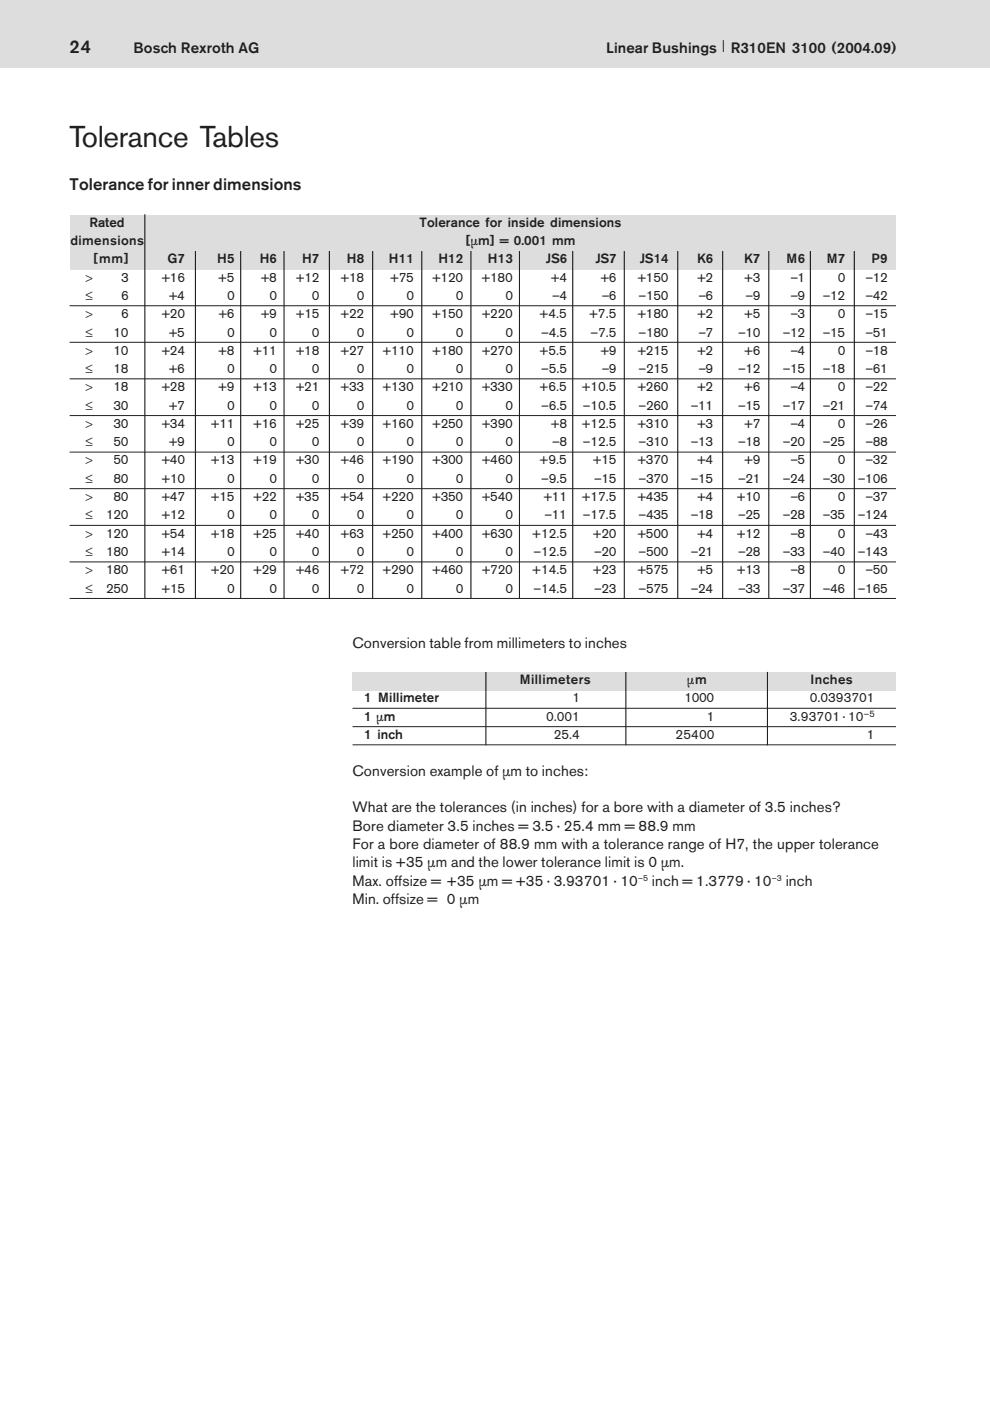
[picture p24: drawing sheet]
<svg xmlns="http://www.w3.org/2000/svg" width="210mm" height="297mm" viewBox="0 0 210 297" stroke-linecap="round" stroke-linejoin="round" font-family="sans-serif">
<defs><g id="words">
<text font-size="6.3" fill="#231f1f" x="14.8" y="31.2">Tolerance Tables</text>
<text font-size="3.9" fill="#231f1f" x="14.8" y="11.3">24</text>
<text font-size="3.5" fill="#231f1f" x="14.8" y="40.3">Tolerance for inner dimensions</text>
<g font-size="3.2" fill="#231f1f">
<text x="28.3" y="11.2">Bosch Rexroth AG</text>
<text x="128.5" y="11.2">Linear Bushings</text>
<text x="154.9" y="11.3">R310EN 3100 (2004.09)</text>
<text x="74.7" y="137.3">Conversion table from millimeters to inches</text>
<text x="74.7" y="164.5">Conversion example of µm to inches:</text>
<text x="74.7" y="172.2">What are the tolerances (in inches) for a bore with a diameter of 3.5 inches?</text>
<text x="74.7" y="176.1">Bore diameter 3.5 inches = 3.5 · 25.4 mm = 88.9 mm</text>
<text x="74.7" y="180">For a bore diameter of 88.9 mm with a tolerance range of H7, the upper tolerance</text>
<text x="74.7" y="183.9">limit is +35 µm and the lower tolerance limit is 0 µm.</text>
<text x="74.7" y="187.8">Max. offsize = +35 µm = +35 · 3.93701 · 10</text>
<text x="74.7" y="191.6">Min. offsize = 0 µm</text>
<text x="138.2" y="187.8">inch = 1.3779 · 10</text>
<text x="166.6" y="187.8">inch</text>
</g>
<g font-size="2.8" fill="#231f1f">
<text x="14.9" y="51.9">dimensions</text>
<text x="19" y="48.1">Rated</text>
<text x="88.9" y="48.1">Tolerance for inside dimensions</text>
<text x="98.7" y="51.9">[µm] = 0.001 mm</text>
<text x="18.1" y="59.7">&gt;</text>
<text x="19.8" y="55.8">[mm]</text>
<text x="25.7" y="59.7">3</text>
<text x="34.2" y="59.7">+16</text>
<text x="35.5" y="55.8">G7</text>
<text x="46" y="55.8">H5</text>
<text x="46.3" y="59.7">+5</text>
<text x="55.1" y="55.8">H6</text>
<text x="55.3" y="59.7">+8</text>
<text x="62.7" y="59.7">+12</text>
<text x="64" y="55.8">H7</text>
<text x="72.2" y="59.7">+18</text>
<text x="73.6" y="55.8">H8</text>
<text x="82.4" y="55.8">H11</text>
<text x="82.7" y="59.7">+75</text>
<text x="91.6" y="59.7">+120</text>
<text x="92.9" y="55.8">H12</text>
<text x="102.1" y="59.7">+180</text>
<text x="103.4" y="55.8">H13</text>
<text x="115.8" y="55.8">JS6</text>
<text x="116.8" y="59.7">+4</text>
<text x="126.3" y="55.8">JS7</text>
<text x="127.3" y="59.7">+6</text>
<text x="135.1" y="59.7">+150</text>
<text x="135.7" y="55.8">JS14</text>
<text x="147.8" y="55.8">K6</text>
<text x="147.8" y="59.7">+2</text>
<text x="157.8" y="55.8">K7</text>
<text x="157.8" y="59.7">+3</text>
<text x="166.8" y="55.8">M6</text>
<text x="167.6" y="59.7">–1</text>
<text x="175.3" y="55.8">M7</text>
<text x="177.7" y="59.7">0</text>
<text x="183.5" y="59.7">–12</text>
<text x="184.8" y="55.8">P9</text>
<text x="18.1" y="63.6">≤</text>
<text x="25.7" y="63.6">6</text>
<text x="35.8" y="63.6">+4</text>
<text x="48.2" y="63.6">0</text>
<text x="57.2" y="63.6">0</text>
<text x="66.1" y="63.6">0</text>
<text x="75.7" y="63.6">0</text>
<text x="86.2" y="63.6">0</text>
<text x="96.7" y="63.6">0</text>
<text x="107.2" y="63.6">0</text>
<text x="117.1" y="63.6">–4</text>
<text x="127.6" y="63.6">–6</text>
<text x="135.4" y="63.6">–150</text>
<text x="148.1" y="63.6">–6</text>
<text x="158.1" y="63.6">–9</text>
<text x="167.6" y="63.6">–9</text>
<text x="174.5" y="63.6">–12</text>
<text x="183.5" y="63.6">–42</text>
<text x="18.1" y="71.3">≤</text>
<text x="18.1" y="67.5">&gt;</text>
<text x="24.1" y="71.3">10</text>
<text x="25.7" y="67.5">6</text>
<text x="34.2" y="67.5">+20</text>
<text x="35.8" y="71.3">+5</text>
<text x="46.3" y="67.5">+6</text>
<text x="48.2" y="71.3">0</text>
<text x="55.3" y="67.5">+9</text>
<text x="57.2" y="71.3">0</text>
<text x="62.7" y="67.5">+15</text>
<text x="66.1" y="71.3">0</text>
<text x="72.2" y="67.5">+22</text>
<text x="75.7" y="71.3">0</text>
<text x="82.7" y="67.5">+90</text>
<text x="86.2" y="71.3">0</text>
<text x="91.6" y="67.5">+150</text>
<text x="96.7" y="71.3">0</text>
<text x="102.1" y="67.5">+220</text>
<text x="107.2" y="71.3">0</text>
<text x="114.4" y="67.5">+4.5</text>
<text x="114.7" y="71.3">–4.5</text>
<text x="124.9" y="67.5">+7.5</text>
<text x="125.2" y="71.3">–7.5</text>
<text x="135.2" y="67.5">+180</text>
<text x="135.4" y="71.3">–180</text>
<text x="147.8" y="67.5">+2</text>
<text x="148.1" y="71.3">–7</text>
<text x="156.5" y="71.3">–10</text>
<text x="157.8" y="67.5">+5</text>
<text x="166" y="71.3">–12</text>
<text x="167.6" y="67.5">–3</text>
<text x="174.5" y="71.3">–15</text>
<text x="177.7" y="67.5">0</text>
<text x="183.5" y="67.5">–15</text>
<text x="183.5" y="71.3">–51</text>
<text x="18.1" y="75.2">&gt;</text>
<text x="24.1" y="75.2">10</text>
<text x="34.2" y="75.2">+24</text>
<text x="46.3" y="75.2">+8</text>
<text x="53.7" y="75.2">+11</text>
<text x="62.7" y="75.2">+18</text>
<text x="72.2" y="75.2">+27</text>
<text x="81.1" y="75.2">+110</text>
<text x="91.6" y="75.2">+180</text>
<text x="102.1" y="75.2">+270</text>
<text x="114.4" y="75.2">+5.5</text>
<text x="127.3" y="75.2">+9</text>
<text x="135.2" y="75.2">+215</text>
<text x="147.8" y="75.2">+2</text>
<text x="157.8" y="75.2">+6</text>
<text x="167.6" y="75.2">–4</text>
<text x="177.7" y="75.2">0</text>
<text x="183.5" y="75.2">–18</text>
<text x="18.1" y="79.1">≤</text>
<text x="18.1" y="83">&gt;</text>
<text x="24.1" y="79.1">18</text>
<text x="24.1" y="83">18</text>
<text x="34.2" y="83">+28</text>
<text x="35.8" y="79.1">+6</text>
<text x="46.3" y="83">+9</text>
<text x="48.2" y="79.1">0</text>
<text x="53.7" y="83">+13</text>
<text x="57.2" y="79.1">0</text>
<text x="62.7" y="83">+21</text>
<text x="66.1" y="79.1">0</text>
<text x="72.2" y="83">+33</text>
<text x="75.7" y="79.1">0</text>
<text x="81.1" y="83">+130</text>
<text x="86.2" y="79.1">0</text>
<text x="91.6" y="83">+210</text>
<text x="96.7" y="79.1">0</text>
<text x="102.1" y="83">+330</text>
<text x="107.2" y="79.1">0</text>
<text x="114.4" y="83">+6.5</text>
<text x="114.7" y="79.1">–5.5</text>
<text x="123.3" y="83">+10.5</text>
<text x="127.6" y="79.1">–9</text>
<text x="135.2" y="83">+260</text>
<text x="135.4" y="79.1">–215</text>
<text x="147.8" y="83">+2</text>
<text x="148.1" y="79.1">–9</text>
<text x="156.5" y="79.1">–12</text>
<text x="157.8" y="83">+6</text>
<text x="166" y="79.1">–15</text>
<text x="167.6" y="83">–4</text>
<text x="174.5" y="79.1">–18</text>
<text x="177.7" y="83">0</text>
<text x="183.5" y="83">–22</text>
<text x="183.5" y="79.1">–61</text>
<text x="18.1" y="86.8">≤</text>
<text x="24.1" y="86.8">30</text>
<text x="35.8" y="86.8">+7</text>
<text x="48.2" y="86.8">0</text>
<text x="57.2" y="86.8">0</text>
<text x="66.1" y="86.8">0</text>
<text x="75.7" y="86.8">0</text>
<text x="86.2" y="86.8">0</text>
<text x="96.7" y="86.8">0</text>
<text x="107.2" y="86.8">0</text>
<text x="114.7" y="86.8">–6.5</text>
<text x="123.6" y="86.8">–10.5</text>
<text x="135.4" y="86.8">–260</text>
<text x="146.5" y="86.8">–11</text>
<text x="156.5" y="86.8">–15</text>
<text x="166" y="86.8">–17</text>
<text x="174.5" y="86.8">–21</text>
<text x="183.5" y="86.8">–74</text>
<text x="18.1" y="90.7">&gt;</text>
<text x="18.1" y="94.6">≤</text>
<text x="24.1" y="90.7">30</text>
<text x="24.1" y="94.6">50</text>
<text x="34.2" y="90.7">+34</text>
<text x="35.8" y="94.6">+9</text>
<text x="44.7" y="90.7">+11</text>
<text x="48.2" y="94.6">0</text>
<text x="53.7" y="90.7">+16</text>
<text x="57.2" y="94.6">0</text>
<text x="62.7" y="90.7">+25</text>
<text x="66.1" y="94.6">0</text>
<text x="72.2" y="90.7">+39</text>
<text x="75.7" y="94.6">0</text>
<text x="81.1" y="90.7">+160</text>
<text x="86.2" y="94.6">0</text>
<text x="91.6" y="90.7">+250</text>
<text x="96.7" y="94.6">0</text>
<text x="102.1" y="90.7">+390</text>
<text x="107.2" y="94.6">0</text>
<text x="116.8" y="90.7">+8</text>
<text x="117.1" y="94.6">–8</text>
<text x="123.3" y="90.7">+12.5</text>
<text x="123.6" y="94.6">–12.5</text>
<text x="135.2" y="90.7">+310</text>
<text x="135.4" y="94.6">–310</text>
<text x="146.5" y="94.6">–13</text>
<text x="147.8" y="90.7">+3</text>
<text x="156.5" y="94.6">–18</text>
<text x="157.8" y="90.7">+7</text>
<text x="166" y="94.6">–20</text>
<text x="167.6" y="90.7">–4</text>
<text x="174.5" y="94.6">–25</text>
<text x="177.7" y="90.7">0</text>
<text x="183.5" y="90.7">–26</text>
<text x="183.5" y="94.6">–88</text>
<text x="18.1" y="98.5">&gt;</text>
<text x="24.1" y="98.5">50</text>
<text x="34.2" y="98.5">+40</text>
<text x="44.7" y="98.5">+13</text>
<text x="53.7" y="98.5">+19</text>
<text x="62.7" y="98.5">+30</text>
<text x="72.2" y="98.5">+46</text>
<text x="81.1" y="98.5">+190</text>
<text x="91.6" y="98.5">+300</text>
<text x="102.1" y="98.5">+460</text>
<text x="114.4" y="98.5">+9.5</text>
<text x="125.7" y="98.5">+15</text>
<text x="135.2" y="98.5">+370</text>
<text x="147.8" y="98.5">+4</text>
<text x="157.8" y="98.5">+9</text>
<text x="167.6" y="98.5">–5</text>
<text x="177.7" y="98.5">0</text>
<text x="183.5" y="98.5">–32</text>
<text x="18.1" y="102.4">≤</text>
<text x="18.1" y="106.3">&gt;</text>
<text x="24.1" y="102.4">80</text>
<text x="24.1" y="106.3">80</text>
<text x="34.2" y="102.4">+10</text>
<text x="34.2" y="106.3">+47</text>
<text x="44.7" y="106.3">+15</text>
<text x="48.2" y="102.4">0</text>
<text x="53.7" y="106.3">+22</text>
<text x="57.2" y="102.4">0</text>
<text x="62.7" y="106.3">+35</text>
<text x="66.1" y="102.4">0</text>
<text x="72.2" y="106.3">+54</text>
<text x="75.7" y="102.4">0</text>
<text x="81.1" y="106.3">+220</text>
<text x="86.2" y="102.4">0</text>
<text x="91.6" y="106.3">+350</text>
<text x="96.7" y="102.4">0</text>
<text x="102.1" y="106.3">+540</text>
<text x="107.2" y="102.4">0</text>
<text x="114.7" y="102.4">–9.5</text>
<text x="115.2" y="106.3">+11</text>
<text x="123.3" y="106.3">+17.5</text>
<text x="126" y="102.4">–15</text>
<text x="135.2" y="106.3">+435</text>
<text x="135.4" y="102.4">–370</text>
<text x="146.5" y="102.4">–15</text>
<text x="147.8" y="106.3">+4</text>
<text x="156.2" y="106.3">+10</text>
<text x="156.5" y="102.4">–21</text>
<text x="166" y="102.4">–24</text>
<text x="167.6" y="106.3">–6</text>
<text x="174.5" y="102.4">–30</text>
<text x="177.7" y="106.3">0</text>
<text x="181.9" y="102.4">–106</text>
<text x="183.5" y="106.3">–37</text>
<text x="18.1" y="110.1">≤</text>
<text x="22.5" y="110.1">120</text>
<text x="34.2" y="110.1">+12</text>
<text x="48.2" y="110.1">0</text>
<text x="57.2" y="110.1">0</text>
<text x="66.1" y="110.1">0</text>
<text x="75.7" y="110.1">0</text>
<text x="86.2" y="110.1">0</text>
<text x="96.7" y="110.1">0</text>
<text x="107.2" y="110.1">0</text>
<text x="115.5" y="110.1">–11</text>
<text x="123.6" y="110.1">–17.5</text>
<text x="135.4" y="110.1">–435</text>
<text x="146.5" y="110.1">–18</text>
<text x="156.5" y="110.1">–25</text>
<text x="166" y="110.1">–28</text>
<text x="174.5" y="110.1">–35</text>
<text x="181.9" y="110.1">–124</text>
<text x="18.1" y="114">&gt;</text>
<text x="18.1" y="117.9">≤</text>
<text x="22.5" y="114">120</text>
<text x="22.5" y="117.9">180</text>
<text x="34.2" y="114">+54</text>
<text x="34.2" y="117.9">+14</text>
<text x="44.7" y="114">+18</text>
<text x="48.2" y="117.9">0</text>
<text x="53.7" y="114">+25</text>
<text x="57.2" y="117.9">0</text>
<text x="62.7" y="114">+40</text>
<text x="66.1" y="117.9">0</text>
<text x="72.2" y="114">+63</text>
<text x="75.7" y="117.9">0</text>
<text x="81.1" y="114">+250</text>
<text x="86.2" y="117.9">0</text>
<text x="91.6" y="114">+400</text>
<text x="96.7" y="117.9">0</text>
<text x="102.1" y="114">+630</text>
<text x="107.2" y="117.9">0</text>
<text x="112.8" y="114">+12.5</text>
<text x="113.1" y="117.9">–12.5</text>
<text x="125.7" y="114">+20</text>
<text x="126" y="117.9">–20</text>
<text x="135.2" y="114">+500</text>
<text x="135.4" y="117.9">–500</text>
<text x="146.5" y="117.9">–21</text>
<text x="147.8" y="114">+4</text>
<text x="156.2" y="114">+12</text>
<text x="156.5" y="117.9">–28</text>
<text x="166" y="117.9">–33</text>
<text x="167.6" y="114">–8</text>
<text x="174.5" y="117.9">–40</text>
<text x="177.7" y="114">0</text>
<text x="181.9" y="117.9">–143</text>
<text x="183.5" y="114">–43</text>
<text x="18.1" y="121.8">&gt;</text>
<text x="18.1" y="125.7">≤</text>
<text x="22.5" y="121.8">180</text>
<text x="22.5" y="125.7">250</text>
<text x="34.2" y="121.8">+61</text>
<text x="34.2" y="125.7">+15</text>
<text x="44.7" y="121.8">+20</text>
<text x="48.2" y="125.7">0</text>
<text x="53.7" y="121.8">+29</text>
<text x="57.2" y="125.7">0</text>
<text x="62.7" y="121.8">+46</text>
<text x="66.1" y="125.7">0</text>
<text x="72.2" y="121.8">+72</text>
<text x="75.7" y="125.7">0</text>
<text x="81.1" y="121.8">+290</text>
<text x="86.2" y="125.7">0</text>
<text x="91.6" y="121.8">+460</text>
<text x="96.7" y="125.7">0</text>
<text x="102.1" y="121.8">+720</text>
<text x="107.2" y="125.7">0</text>
<text x="112.8" y="121.8">+14.5</text>
<text x="113.1" y="125.7">–14.5</text>
<text x="125.7" y="121.8">+23</text>
<text x="126" y="125.7">–23</text>
<text x="135.2" y="121.8">+575</text>
<text x="135.4" y="125.7">–575</text>
<text x="146.5" y="125.7">–24</text>
<text x="147.8" y="121.8">+5</text>
<text x="156.2" y="121.8">+13</text>
<text x="156.5" y="125.7">–33</text>
<text x="166" y="125.7">–37</text>
<text x="167.6" y="121.8">–8</text>
<text x="174.5" y="125.7">–46</text>
<text x="177.7" y="121.8">0</text>
<text x="181.9" y="125.7">–165</text>
<text x="183.5" y="121.8">–50</text>
<text x="77.2" y="148.9">1 Millimeter</text>
<text x="110.2" y="145">Millimeters</text>
<text x="121.4" y="148.9">1</text>
<text x="145.1" y="148.9">1000</text>
<text x="145.6" y="145">µm</text>
<text x="171.7" y="148.9">0.0393701</text>
<text x="171.8" y="145">Inches</text>
<text x="77.2" y="152.8">1 µm</text>
<text x="115.8" y="152.8">0.001</text>
<text x="149.9" y="152.8">1</text>
<text x="167.5" y="152.8">3.93701 · 10</text>
<text x="77.2" y="156.7">1 inch</text>
<text x="117.4" y="156.7">25.4</text>
<text x="143.2" y="156.7">25400</text>
<text x="183.8" y="156.7">1</text>
</g>
<text font-size="2" fill="#231f1f" x="183.2" y="152">–5</text>
<g font-size="1.8" fill="#231f1f">
<text x="135.3" y="186.7">–5</text>
<text x="163.6" y="186.7">–3</text>
</g>
</g></defs>
<path d="M0 0h209.9v14.4h-209.9z" fill="#dcdddf"/>
<path d="M153.4 8.5v2.5" fill="none" stroke="#231f1f" stroke-width=".21"/>
<g fill="#dcddde">
<path d="M74.8 142.5h115.2v3.8h-115.2z"/>
<path d="M14.9 45.5h175.1v11.6h-175.1z"/>
</g>
<g fill="none" stroke="#000" stroke-width=".21">
<path d="M30.7 45.4v81.5M41.4 53.2v73.7M51 53.2v73.7M60.2 53.2v73.7M69.8 53.2v73.7M79 53.2v73.7M89.4 53.2v73.7M99.8 53.2v73.7M110.1 53.2v73.7M121.4 53.2v73.7M132.4 53.2v73.7M143.7 53.2v73.7"/>
<path d="M153.2 53.2v73.7M163 53.2v73.7M171.8 53.2v73.7M181.1 53.2v73.7M103 142.5v15.5M132.7 142.5v15.5M162.7 142.5v15.5"/>
</g>
<path d="M14.8 64.8h175.2M14.8 72.6h175.2M14.8 80.3h175.2M14.8 88.1h175.2M14.8 95.9h175.2M14.8 103.6h175.2M14.8 111.4h175.2M14.8 119.1h175.2M14.8 126.9h175.2M74.7 150.2h115.3M74.7 154.1h115.3M74.7 157.9h115.3" fill="none" stroke="#231f1f" stroke-width=".21"/>
<use href="#words"/>
</svg>
